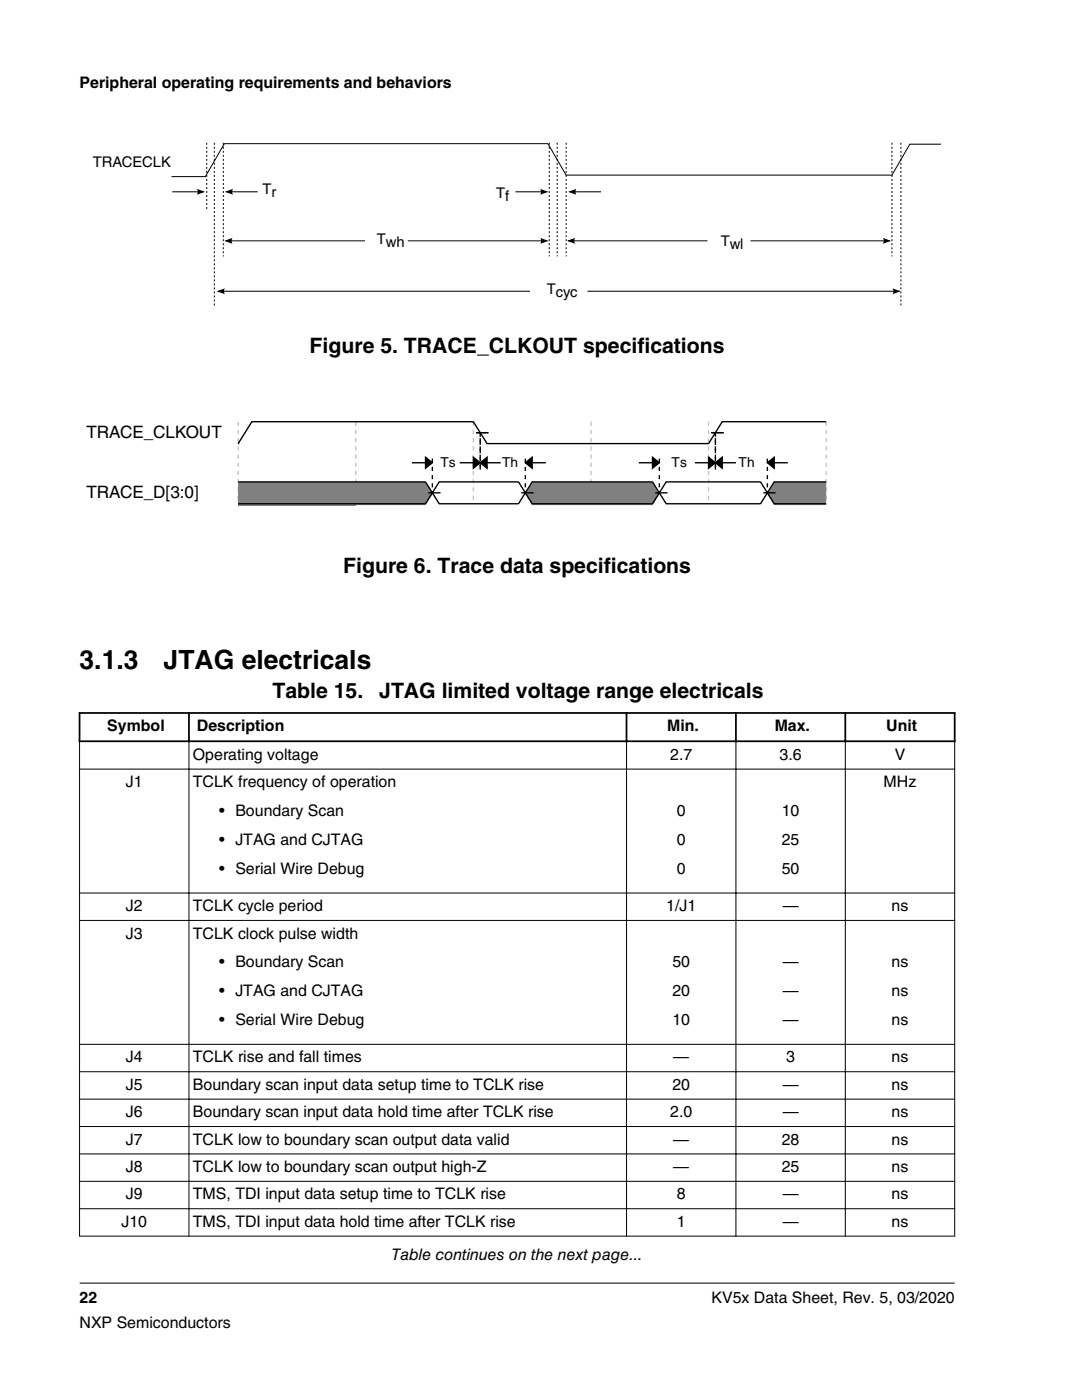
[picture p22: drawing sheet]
<svg xmlns="http://www.w3.org/2000/svg" width="216mm" height="279mm" viewBox="0 0 216 279" stroke-linecap="round" stroke-linejoin="round" font-family="sans-serif">
<defs><g id="words">
<g font-size="5.3">
<text x="15.9" y="133.5">3.1.3</text>
<text x="32.6" y="133.5">JTAG electricals</text>
</g>
<g font-size="4.2">
<text x="61.8" y="70.5">Figure 5. TRACE_CLKOUT specifications</text>
<text x="68.5" y="114.3">Figure 6. Trace data specifications</text>
<text x="54.4" y="139.2">Table 15.</text>
<text x="75.7" y="139.2">JTAG limited voltage range electricals</text>
</g>
<g font-size="3.4">
<text x="17.2" y="87.4">TRACE_CLKOUT</text>
<text x="17.2" y="99.4">TRACE_D[3:0]</text>
</g>
<g font-size="3.2">
<text x="15.9" y="17.5">Peripheral operating requirements and behaviors</text>
<text x="21.4" y="146">Symbol</text>
<text x="39.3" y="146">Description</text>
<text x="133.1" y="146">Min.</text>
<text x="154.6" y="146">Max.</text>
<text x="176.9" y="146">Unit</text>
<text x="38.5" y="151.6">Operating voltage</text>
<text x="133.7" y="151.6">2.7</text>
<text x="155.6" y="151.6">3.6</text>
<text x="178.5" y="151.6">V</text>
<text x="25.1" y="157.1">J1</text>
<text x="38.5" y="157.1">TCLK frequency of operation</text>
<text x="176.3" y="157.1">MHz</text>
<text x="43.7" y="162.9">• Boundary Scan</text>
<text x="135" y="162.9">0</text>
<text x="156" y="162.9">10</text>
<text x="43.7" y="168.7">• JTAG and CJTAG</text>
<text x="135" y="168.7">0</text>
<text x="156" y="168.7">25</text>
<text x="43.7" y="174.5">• Serial Wire Debug</text>
<text x="135" y="174.5">0</text>
<text x="156" y="174.5">50</text>
<text x="25.1" y="181.8">J2</text>
<text x="38.5" y="181.8">TCLK cycle period</text>
<text x="132.9" y="181.8">1/J1</text>
<text x="156.2" y="181.8">—</text>
<text x="177.9" y="181.8">ns</text>
<text x="25.1" y="187.3">J3</text>
<text x="38.5" y="187.3">TCLK clock pulse width</text>
<text x="43.7" y="193.1">• Boundary Scan</text>
<text x="134.2" y="193.1">50</text>
<text x="156.2" y="193.1">—</text>
<text x="177.9" y="193.1">ns</text>
<text x="43.7" y="198.9">• JTAG and CJTAG</text>
<text x="134.2" y="198.9">20</text>
<text x="156.2" y="198.9">—</text>
<text x="177.9" y="198.9">ns</text>
<text x="43.7" y="204.7">• Serial Wire Debug</text>
<text x="134.2" y="204.7">10</text>
<text x="156.2" y="204.7">—</text>
<text x="177.9" y="204.7">ns</text>
<text x="25.1" y="212">J4</text>
<text x="38.5" y="212">TCLK rise and fall times</text>
<text x="134.3" y="212">—</text>
<text x="156.9" y="212">3</text>
<text x="177.9" y="212">ns</text>
<text x="25.1" y="217.5">J5</text>
<text x="38.5" y="217.5">Boundary scan input data setup time to TCLK rise</text>
<text x="134.2" y="217.5">20</text>
<text x="156.2" y="217.5">—</text>
<text x="177.9" y="217.5">ns</text>
<text x="25.1" y="223">J6</text>
<text x="38.5" y="223">Boundary scan input data hold time after TCLK rise</text>
<text x="133.7" y="223">2.0</text>
<text x="156.2" y="223">—</text>
<text x="177.9" y="223">ns</text>
<text x="25.1" y="228.4">J7</text>
<text x="25.1" y="233.9">J8</text>
<text x="38.5" y="228.4">TCLK low to boundary scan output data valid</text>
<text x="38.5" y="233.9">TCLK low to boundary scan output high-Z</text>
<text x="134.3" y="228.4">—</text>
<text x="134.3" y="233.9">—</text>
<text x="156" y="228.4">28</text>
<text x="156" y="233.9">25</text>
<text x="177.9" y="228.4">ns</text>
<text x="177.9" y="233.9">ns</text>
<text x="25.1" y="239.4">J9</text>
<text x="38.5" y="239.4">TMS, TDI input data setup time to TCLK rise</text>
<text x="135" y="239.4">8</text>
<text x="156.2" y="239.4">—</text>
<text x="177.9" y="239.4">ns</text>
<text x="24.2" y="244.8">J10</text>
<text x="38.5" y="244.8">TMS, TDI input data hold time after TCLK rise</text>
<text x="135" y="244.8">1</text>
<text x="156.2" y="244.8">—</text>
<text x="177.9" y="244.8">ns</text>
<text x="78.1" y="251.4">Table continues on the next page...</text>
<text x="15.9" y="260">22</text>
<text x="142" y="260">KV5x Data Sheet, Rev. 5, 03/2020</text>
<text x="15.9" y="265">NXP Semiconductors</text>
</g>
<g font-size="2.9">
<text x="18.5" y="33.4">TRACECLK</text>
<text x="52.4" y="38.7">Tr</text>
<text x="99" y="39.5">Tf</text>
<text x="75.2" y="48.6">Twh</text>
<text x="143.8" y="49">Twl</text>
<text x="109.1" y="58.8">Tcyc</text>
</g>
<g font-size="2.7">
<text x="87.9" y="93.2">Ts</text>
<text x="100.2" y="93.2">Th</text>
<text x="134" y="93.2">Ts</text>
<text x="147.4" y="93.2">Th</text>
</g>
</g></defs>
<path d="M34.4 38.3h6.3M45.1 38.3h6.3M102.9 38.3h6.3M113.6 38.3h6.3M187.8 28.8h-6.3l-3.5 6.1h-65l-3.7-6.2h-64.5l-3.8 6.5h-6.8M43.5 58.1h62.3M45 48.1h27.8M81.4 48.1h27.8M113.3 48.1h27.9M117.2 58.1h62.3M149.7 48.1h27.9" fill="none" stroke="#000" stroke-width=".2"/>
<g fill="#000">
<path d="M39.3 37.7l1.6 .6-1.6 .6a1 1 0 0 0 0-1.2z" fill-rule="evenodd"/>
<path d="M44.9 38.3l1.6-.6a1 1 0 0 0 0 1.2z" fill-rule="evenodd"/>
<path d="M107.8 37.7l1.6 .6-1.6 .6a1 1 0 0 0 0-1.2z" fill-rule="evenodd"/>
<path d="M113.4 38.3l1.6-.6a1 1 0 0 0 0 1.2z" fill-rule="evenodd"/>
<path d="M43.3 58.1l1.6-.6a1 1 0 0 0 0 1.2z" fill-rule="evenodd"/>
<path d="M44.8 48.1l1.6-.6a1 1 0 0 0 0 1.2z" fill-rule="evenodd"/>
<path d="M107.8 47.5l1.6 .6-1.6 .6a1 1 0 0 0 0-1.2z" fill-rule="evenodd"/>
<path d="M113.2 48.1l1.6-.6a1 1 0 0 0 0 1.2z" fill-rule="evenodd"/>
<path d="M176.2 47.5l1.6 .6-1.6 .6a1 1 0 0 0 0-1.2z" fill-rule="evenodd"/>
<path d="M178.1 57.5l1.6 .6-1.6 .6a1 1 0 0 0 0-1.2z" fill-rule="evenodd"/>
</g>
<path d="M41.3 28.5v13.3M42.8 28.5v32.7M44.6 28.5v22.7M109.6 28.5v22.7M111.2 28.5v22.7M113 28.5v22.7M178 28.5v22.7M179.8 28.5v32.7" fill="none" stroke="#000" stroke-width=".2" stroke-dasharray=".4 .4" stroke-linecap="butt"/>
<path d="M47.5 84.2v16.3M71 84.2v16.3M94.5 84.2v16.3M117.9 84.2v16.3M141.4 84.2v16.3M164.9 84.2v16.3" fill="none" stroke="#c0c0c0" stroke-width=".27" stroke-dasharray=".8 .8" stroke-linecap="butt"/>
<g fill="#808080">
<path d="M47.5 96.2h23.5v4.6h-23.5z"/>
<path d="M71 96.2h13.9l1.4 2.4-1.4 2.2h-13.9z"/>
<path d="M106.2 96.2h11.7v4.6h-11.7l-1.4-2.2z"/>
<path d="M117.9 96.2h12.3l1.4 2.4-1.4 2.2h-12.3z"/>
<path d="M154.5 96.2h10.4v4.6h-10.4l-1.4-2.2z"/>
</g>
<g fill="none" stroke="#000" stroke-width=".27">
<path d="M47.5 88.5h.1M47.5 96.2h37.4l2.7 4.3h15.9l2.7-4.3h24l2.7 4.3h18.9l2.7-4.3h10.4M82.2 92.4h4.1M84.9 91.3l1.4 1.1-1.4 1zM85.5 98.4h2.4M91.7 92.4h8.2M94.5 91.3l1.3 1.1-1.3 1zM95 86.3h2.5M95.8 92.4l1.4-1.1v2.1zM104 98.4h2.5M104.8 92.4l1.4-1.1v2.1zM104.8 92.4h4.1"/>
<path d="M127.5 92.4h4.1M130.2 91.3l1.4 1.1-1.4 1zM130.7 98.4h2.5M138.7 92.4h8.1M141.4 91.3l1.4 1.1-1.4 1zM141.9 86.3h2.5M142.8 92.4l1.3-1.1v2.1zM152.3 98.4h2.5M153.1 92.4l1.4-1.1v2.1zM153.1 92.4h4.1M164.9 84.2h-20.8l-2.7 4.3h-44.2l-2.7-4.3h-44.2l-2.8 4.3M47.5 100.5h37.4l2.7-4.3h15.9l2.7 4.3h24l2.7-4.3h18.9l2.7 4.3h10.4"/>
</g>
<path d="M84.9 91.3l1.4 1.1-1.4 1zM94.5 91.3l1.3 1.1-1.3 1zM95.8 92.4l1.4-1.1v2.1zM104.8 92.4l1.4-1.1v2.1zM130.2 91.3l1.4 1.1-1.4 1zM142.8 92.4l1.3-1.1v2.1zM141.4 91.3l1.4 1.1-1.4 1zM153.1 92.4l1.4-1.1v2.1z" fill="#000"/>
<path d="M86.3 91.5v6.9M95.8 86.3v7.7M95.8 93.2v-6.9M104.8 91.5v6.9M131.6 91.5v6.9M142.8 93.2v-6.9M142.8 86.3v7.7M153.1 91.5v6.9" fill="none" stroke="#000" stroke-width=".27" stroke-dasharray=".8 .8" stroke-linecap="butt"/>
<g fill="#fff">
<path d="M15.9 135.6h174.6v116.8h-174.6z" fill-rule="evenodd"/>
<path d="M16.1 142.5h21.4v5.3h-21.4z" fill-rule="evenodd"/>
<path d="M37.9 142.5h86.9v5.3h-86.9z" fill-rule="evenodd"/>
<path d="M125.2 142.5h21.5v5.3h-21.5z" fill-rule="evenodd"/>
<path d="M147 142.5h21.5v5.3h-21.5z" fill-rule="evenodd"/>
<path d="M168.8 142.5h21.5v5.3h-21.5z" fill-rule="evenodd"/>
<path d="M16 148.1h21.6v5.3h-21.6z" fill-rule="evenodd"/>
<path d="M37.8 148.1h87.1v5.3h-87.1z" fill-rule="evenodd"/>
<path d="M125.1 148.1h21.7v5.3h-21.7z" fill-rule="evenodd"/>
<path d="M146.9 148.1h21.7v5.3h-21.7z" fill-rule="evenodd"/>
<path d="M168.8 148.1h21.6v5.3h-21.6z" fill-rule="evenodd"/>
<path d="M16 153.6h21.6v24.5h-21.6z" fill-rule="evenodd"/>
<path d="M37.8 153.6h87.1v24.5h-87.1z" fill-rule="evenodd"/>
<path d="M125.1 153.6h21.7v24.5h-21.7z" fill-rule="evenodd"/>
<path d="M146.9 153.6h21.7v24.5h-21.7z" fill-rule="evenodd"/>
<path d="M168.8 153.6h21.6v24.5h-21.6z" fill-rule="evenodd"/>
<path d="M16 178.3h21.6v5.3h-21.6z" fill-rule="evenodd"/>
<path d="M37.8 178.3h87.1v5.3h-87.1z" fill-rule="evenodd"/>
<path d="M125.1 178.3h21.7v5.3h-21.7z" fill-rule="evenodd"/>
<path d="M146.9 178.3h21.7v5.3h-21.7z" fill-rule="evenodd"/>
<path d="M168.8 178.3h21.6v5.3h-21.6z" fill-rule="evenodd"/>
<path d="M16 183.8h21.6v24.5h-21.6z" fill-rule="evenodd"/>
<path d="M37.8 183.8h87.1v24.5h-87.1z" fill-rule="evenodd"/>
<path d="M125.1 183.8h21.7v24.5h-21.7z" fill-rule="evenodd"/>
<path d="M146.9 183.8h21.7v24.5h-21.7z" fill-rule="evenodd"/>
<path d="M168.8 183.8h21.6v24.5h-21.6z" fill-rule="evenodd"/>
<path d="M16 208.5h21.6v5.3h-21.6z" fill-rule="evenodd"/>
<path d="M37.8 208.5h87.1v5.3h-87.1z" fill-rule="evenodd"/>
<path d="M125.1 208.5h21.7v5.3h-21.7z" fill-rule="evenodd"/>
<path d="M146.9 208.5h21.7v5.3h-21.7z" fill-rule="evenodd"/>
<path d="M168.8 208.5h21.6v5.3h-21.6z" fill-rule="evenodd"/>
<path d="M16 214h21.6v5.3h-21.6z" fill-rule="evenodd"/>
<path d="M37.8 214h87.1v5.3h-87.1z" fill-rule="evenodd"/>
<path d="M125.1 214h21.7v5.3h-21.7z" fill-rule="evenodd"/>
<path d="M146.9 214h21.7v5.3h-21.7z" fill-rule="evenodd"/>
<path d="M168.8 214h21.6v5.3h-21.6z" fill-rule="evenodd"/>
<path d="M16 219.4h21.6v5.3h-21.6z" fill-rule="evenodd"/>
<path d="M37.8 219.4h87.1v5.3h-87.1z" fill-rule="evenodd"/>
<path d="M125.1 219.4h21.7v5.3h-21.7z" fill-rule="evenodd"/>
<path d="M146.9 219.4h21.7v5.3h-21.7z" fill-rule="evenodd"/>
<path d="M168.8 219.4h21.6v5.3h-21.6z" fill-rule="evenodd"/>
<path d="M16 224.9h21.6v5.3h-21.6z" fill-rule="evenodd"/>
<path d="M37.8 224.9h87.1v5.3h-87.1z" fill-rule="evenodd"/>
<path d="M125.1 224.9h21.7v5.3h-21.7z" fill-rule="evenodd"/>
<path d="M146.9 224.9h21.7v5.3h-21.7z" fill-rule="evenodd"/>
<path d="M168.8 224.9h21.6v5.3h-21.6z" fill-rule="evenodd"/>
<path d="M16 230.4h21.6v5.3h-21.6z" fill-rule="evenodd"/>
<path d="M37.8 230.4h87.1v5.3h-87.1z" fill-rule="evenodd"/>
<path d="M125.1 230.4h21.7v5.3h-21.7z" fill-rule="evenodd"/>
<path d="M146.9 230.4h21.7v5.3h-21.7z" fill-rule="evenodd"/>
<path d="M168.8 230.4h21.6v5.3h-21.6z" fill-rule="evenodd"/>
<path d="M16 235.8h21.6v5.3h-21.6z" fill-rule="evenodd"/>
<path d="M37.8 235.8h87.1v5.3h-87.1z" fill-rule="evenodd"/>
<path d="M125.1 235.8h21.7v5.3h-21.7z" fill-rule="evenodd"/>
<path d="M146.9 235.8h21.7v5.3h-21.7z" fill-rule="evenodd"/>
<path d="M168.8 235.8h21.6v5.3h-21.6z" fill-rule="evenodd"/>
<path d="M16 241.3h21.6v5.3h-21.6z" fill-rule="evenodd"/>
<path d="M37.8 241.3h87.1v5.3h-87.1z" fill-rule="evenodd"/>
<path d="M125.1 241.3h21.7v5.3h-21.7z" fill-rule="evenodd"/>
<path d="M146.9 241.3h21.7v5.3h-21.7z" fill-rule="evenodd"/>
<path d="M168.8 241.3h21.6v5.3h-21.6z" fill-rule="evenodd"/>
</g>
<path d="M15.7 142.3h175M15.7 147.9h175M15.9 142.1v6M37.7 142.1v6M125 142.1v6M146.8 142.1v6M168.7 142.1v6M190.5 142.1v6" fill="none" stroke="#000" stroke-width=".35"/>
<g fill="none" stroke="#000" stroke-width=".2">
<path d="M15.8 153.5h174.8M15.9 148.1v98.7M37.7 147.7v99.1M125 147.7v99.1M146.8 147.7v99.1M168.7 147.7v99.1M190.5 148.1v98.7M15.8 178.2h174.8M15.8 183.7h174.8M15.8 208.4h174.8M15.8 213.9h174.8M15.8 219.4h174.8"/>
<path d="M15.8 224.8h174.8M15.8 230.3h174.8M15.8 235.8h174.8M15.8 241.2h174.8M15.8 246.7h174.8M15.9 256.1h174.6"/>
</g>
<use href="#words"/>
</svg>
